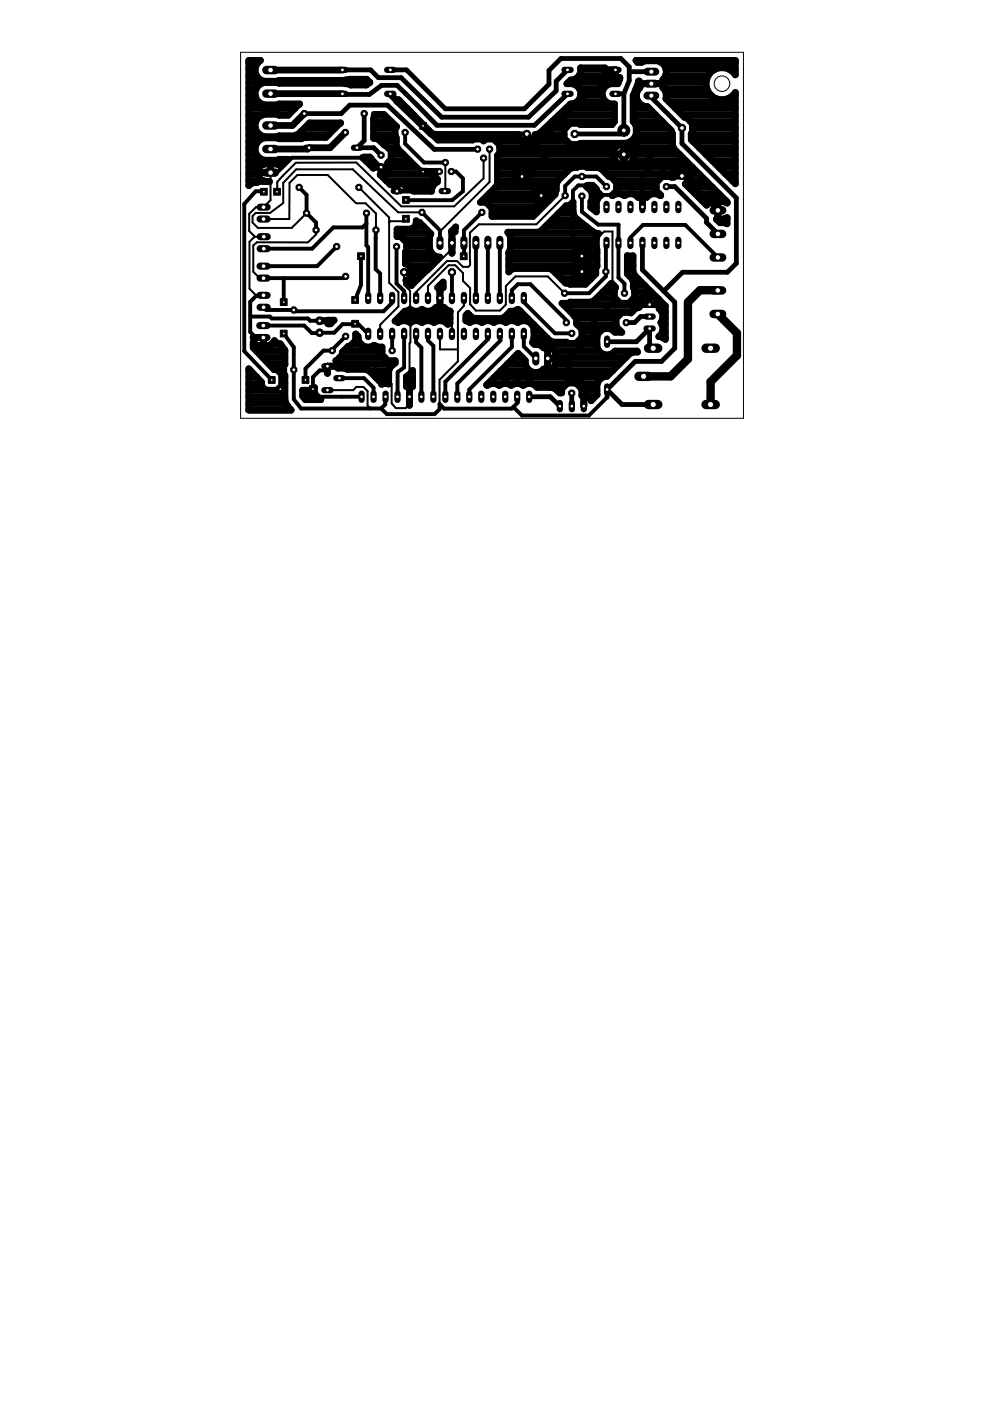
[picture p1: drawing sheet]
<svg xmlns="http://www.w3.org/2000/svg" width="210mm" height="297mm" viewBox="0 0 210 297" stroke-linecap="round" stroke-linejoin="round" font-family="sans-serif">
<g fill="none" stroke="#000" stroke-width="1.4">
<path d="M52.7 13.3h2M52.7 18.8h1.6M52.7 17.4h25.7M52.7 16h1.7M52.7 14.6h1.4M57.4 14.9h15.2M57.4 19.9h15.2M120.5 17.4h10.6M122.8 16h6M122.9 18.8h5.1M123.1 14.4a2.12 2.12 0 0 1-2.1 2.6l-.8 .8a2.21 2.21 0 0 1 2.9 1.6 2.21 2.21 0 0 1-2.1 2.6l-6.6 6.3M123.1 14.4h.1"/>
<path d="M123.1 14.4h5.2a1.56 1.56 0 0 0 .5 1.6M123.1 14.6h5.1M128.2 14.8h2.3v1.6M128.8 16l.7 .4h1.9l-.4 1.4h-1.6a2.18 2.18 0 0 0-1.7 2.5 2.18 2.18 0 0 0 2.6 1.7v3.7l-.5 .7h-6.8l-.2-.2h-1.9l-1.3 1.3v1.8l1.3 1.3h1.9l.2-.2h9.6a2.73 2.73 0 0 0 2.3-1.8 2.73 2.73 0 0 0-.7-2.9M130.5 16h.1M134.8 12.8h21.1v3.1a3.4 3.4 0 0 0-5.1-.7 3.4 3.4 0 0 0 0 5.1 3.4 3.4 0 0 0 5.1-.7v19.4l-9.3-9.4v-1.3l.2-.2v-1.9l-1.3-1.3h-.4l-3.9-4a2.38 2.38 0 0 0-.6-2.4 1.85 1.85 0 0 0-.1-1.6 2.32 2.32 0 0 0 .7-2.4 2.32 2.32 0 0 0-1.8-1.6h-2.6l-.8 .3h-.9zM134.9 18.8h.5M135.4 17.5l-1.2 2.8v5.4M135.4 17.5v-.3h.2l-.1 .7 .2 .6a2.33 2.33 0 0 0-.6 2.6 2.33 2.33 0 0 0 2.1 1.5l5.1 5.1v.4l.3 .2v2.5l.3 .8 11.3 11.2v.3M135.4 17.4h.1M135.5 17.7h5.2M138.1 17.7v.1"/>
<path d="M140.3 13.3h15.6M140.7 17.4h9M140.8 18.8h9.1M141.1 16h9.1M141.2 14.6h10.5M154.5 14.6h1.4M52.7 28.6h2.4M52.7 35.5h2.3M52.7 32.7h1.7M52.7 38.3h3M52.7 36.9h1.9M52.7 34.1h8"/>
<path d="M52.7 31.3h1.4M52.7 30h2.1M52.7 27.2h1.4M52.7 25.8h1.6M52.7 24.4h2.9M52.7 23h9.8M52.7 21.6h2.2M52.7 20.2h1.4M54.5 38.7h.1M54.6 36.6h2.8M56.3 38.5a1.87 1.87 0 0 1-1.7-1.9 1.87 1.87 0 0 1 1.7-1.9l2.3 .1 1 .5 1.5-1.5-5.1 .2a2.42 2.42 0 0 1-1.9-2.4 2.42 2.42 0 0 1 1.9-2.4h2.7l.5 .2h4.7l1.2-.3h4l3.1-3h-6.6l-2.4 2.3-.8 .4-6.4 .2a2.42 2.42 0 0 1-1.9-2.4 2.42 2.42 0 0 1 1.9-2.4l5.1 .2 2.4-2.4h-4.3l-.5 .2h-2.7a2.42 2.42 0 0 1-1.9-2.3 2.42 2.42 0 0 1 1.9-2.4h2.7l.5 .2h13.8l1.4 .3h3.3l.7-.5-.7-.7h-3.7l-1 .2h-13.8l-.5 .2h-2.7a2.41 2.41 0 0 1-1.9-1.9 2.41 2.41 0 0 1 1.1-2.5h-2.5v26.6l.4-.4 .7-.3h.7M56.9 38.5h.2h-2.2l-.4 .2"/>
<path d="M57.4 35.5h.1M57.4 34.7v1.9M59.1 24.4h2M63 28.6h6.7M63.9 27.8v.1M64.5 24.1l-2.5 2.5h-4.6M64.5 27.2h6.6M73.2 28.1l-3.2 3.2h-4.5l-.2 .3h-7.9M76.9 33.4l1.5-.1 .3 .5 .7 .7-.2 .3v.9zM77.6 34.1h1.4M79 35.5h.2M79.2 35.4h3.2"/>
<path d="M79.2 28.6h4.6M79.2 27.2h4.6M79.2 25.8h3.8M79.4 24.4h2.1M80.6 30h3.4M80.8 35.4v1.7M80.8 35.5h.1M80.8 36.9h.1M81.6 36.9h9.9M81.9 38.3h10.9M82.3 31.3h1.9M82.4 35.5h5.9"/>
<path d="M82.6 34.1h4.3M82.8 20l8.5 8.4M82.9 32.7h2.6M84.2 38.9v1.6M84.2 39.7h.1M84.3 21.6h.7M85.8 23h.6M86.2 39.7h5.5M87.2 24.4h.5M88.7 25.8h.4M90.2 27.2h.2M91.5 28.2l-7-7.1-.4 .3 8.8 8.3h7.3l.2-.2h1.8l.3 .4 .4-.4h1.8l1.2 1.2v1.8l-.4 .5v5.9l-.3 .6-3.3 3.4h1.2l1.2 1.3v1.7h8.7l4.7-4.7v-.6l.2-.3v-1.2l.3-.7 2.6-2.6 .7-.3"/>
<path d="M91.5 28.2v.1M91.5 28.3l.7 .3M91.5 36.3v.7l1 1h.3v.6a2.01 2.01 0 0 0-1.3 2h-3.8l-.6-.4h-.7M91.7 28.6h18.3v.5l1 1h1.4l1-1v-.5h6.2M92.2 28.6h.1M92.8 36.4l-3.3-.1-.6-.2-4.6-4.6-.3-.7v-1.6l-.2-.2v-1.8l.3-.3-2.7-2.6h-2v.7l-.2 .1v4.2l1.1 .3 2.6 2.4v1.8l-.7 .7 .2 .3v1.3l-.9 1h-.9l2.1 2 .7-.2h1.5a1.65 1.65 0 0 1 1.5 1.3M92.8 36.4h.1M93 28.6h.1M105.1 39.7h12.8M105.1 30h5.7M105.5 35.5h16.8M105.5 38.3h3.8"/>
<path d="M105.5 36.9h3.6M105.5 34.1h25M105.7 32.7h38.4M105.9 31.3h24.6M109.1 37.4h3.2M110.7 35.8v3.2M110.7 38.3h.1M110.7 36.9h.1M111.7 30h.1M111.7 28.6v1.5M112.1 38.3h6.2M112.3 36.9h7.4"/>
<path d="M112.6 30h7.6M114.4 28.3h.1M114.4 28.3l-.7 .3M114.7 39.9v3.2M115.6 27.2h4.3M117 25.8h13.3M118.5 24.4h11.8M120 23h10.3M122.2 35.5l.3-.2h1.8l.2 .2M122.3 21.6h6.2M123.1 20.2h4.6M124.3 39.5l.2-.2h1.1l.8 .8v.3l1 1-.6 .6-.4 .8v2.1l-1.1-.9v-1.3l.2-.2v-1.8z"/>
<path d="M124.5 39.7h1.5M124.5 35.5h22.4M126.8 35.5l.7 .3 1.6 1.6h.4l1.2 1.3v1.7l-.9 1 .1 .1 .8-.4M128.6 36.9h14.3M130.3 38.3h9.3M130.7 39.7h8.4M131.9 30.4h.1M132.3 30.5v4.4M132.3 34.1h.1M132.3 31.3h.1M133.8 30h8.8M134 34.1h11.5"/>
<path d="M134 31.3h8.8M134.2 24.4h4.8M134.2 23h3.4M134.2 21.6h1.1M134.3 25.8h6.1M134.3 20.2h.7M134.9 28.6h7.7M135 27.2h6.8M141.2 20.2h9.6M141.9 21.6h14M142.9 37.3h3.4M143.2 23h12.7"/>
<path d="M144.6 35.6v1.7M144.6 36.9h.1M144.6 24.4h11.3M146 39.7h5M146 38.3h3.6M146.3 36.9h2M146.4 25.8h9.5M146.6 28.6h9.3M146.8 27.2h9.1M146.9 30h9M148.3 31.3h7.6M149.7 32.7h6.2"/>
<path d="M151.1 34.1h4.8M152.5 35.5h3.4M153.8 36.9h2.1M155.2 38.3h.7M155.4 20.2h.5M84.2 48.6h2.9a1.52 1.52 0 0 0 1.1-1.8l.4 .4h.4l2.4 2.4-.3 .7v2.4a2.17 2.17 0 0 0 2.2 1.8l-6.1 6.1-1.1-1.2h.3l1-1v-1.4l-1-1h-.4v-2.6l.2-.2v-1.8l-1.2-1.2h-.8zM84.2 49.4h7M85.6 50.8h5.5M86 57.7h4M86 57.7h.1M86 55h6.8M86 53.6h5.4"/>
<path d="M86.2 52.2h4.9M86.4 40.2h.1M86.7 59.1h1.9M86.7 56.3h4.7M87.9 48h1.9M95.8 51.5h.1M95.8 49v4.7M95.8 53.7h.1M95.8 53.6h.1M95.8 52.2h.1M95.8 50.8h.1M95.8 49.4h.1"/>
<path d="M96.6 48.1l-.1 1-.8-.1zM102.3 42.5h11.1M103.7 41.1h9.4M104 43.8h11.1M104.3 45.2h9.4M107.7 49.2h6.4l.6-.2 5.4-5.4h.6l.8-.8v2.5l.4 .8 3.9 3.1 1.1 .3-.5 .9 .2 6.1-.3 .2v1.4l-2.2 2.2h-3.3l-.2-.3h-.7l-2.8-2.8-.6-.3h-7.6l-.6 .3-.4 .5v-4.1l.3-.9v-2.4zM107.8 49.4h18.4M107.9 56.3h14.4M107.9 55h13.9M107.9 53.6h13.9M107.9 53.5v.1M108.2 52.2h18.2"/>
<path d="M108.2 50.8h18.2M113.1 41.5h3.3M114.7 41.1h.1M114.7 42.5h.1M115.7 48h8.6M116.1 42.5h.4M116.4 41.1h1.3M117.1 46.6h5.4M117.6 57.7h4.2M118.4 45.2h3.1M119 59.1h3.6M119.8 43.8h1.7"/>
<path d="M121.8 57.6h3.2M121.8 55v-1.4l.9-.9h1.4l.9 .9v1.4M121.8 55l.9 .9h1.4l.9-.9M121.8 54.3h3.2M123.4 52.7v6.5M123.4 57.7h.1M123.4 59.1h.1M123.4 56.3h.1M123.4 55h.1M123.4 53.6h.1M124.1 59.1h1.2M124.4 56.3h2.2"/>
<path d="M124.9 53.6h1.7M125 57.7h1.3M125 55h1.6M125.3 43.8h1.1M125.5 41.1h1.6M125.5 42.5h1.1M130.1 41.1h9.7M131.6 41.1l.8 .4 .8-.4M133 57.7h1.3M133 56.3h1.2M133 55h1.2M134 59.1h1.3"/>
<path d="M134.1 41.1l.8 .3 .4 .5a1.56 1.56 0 0 1 1.8 0l.4-.5 .8-.3M136.2 41.6v2.3M136.2 43.9h.1M136.2 43.8h.1M136.2 42.5h.1M139.2 41.1l.8 .4 .1-.1-1-1v-1.7l1.3-1.3 2.5 .2v-1l1-1h1.4l1 1v1.4l-1 1 4.5 4.5 .7-.6 .7-.2h2l1 .4M147.3 41.1h5.1M148.7 42.5h5.1M151.9 46.5h1.3l1-.4v1.4l-.6-.3h-.9zM152 46.6h2.2M152.2 42.7v3.8M152.2 44.6h.1"/>
<path d="M152.2 45.2h.1M152.2 43.8h.1M154.2 43.1h.1M154.2 46.1v.1M52.7 80h1.8M52.7 78.6h.4M53.7 73h.5M54.3 74.4h6.1M55.7 75.8h4.7M55.8 71.6v1.7M55.8 73h.1M55.8 71.6h.1"/>
<path d="M55.9 71.6h-2.2M57 77.2h3.4M57.5 73h2M58.2 72.2a1.76 1.76 0 0 1-1.5 1.1l-2.2-.1-.8-.7v1.2l4.4 4.7a1.48 1.48 0 0 1 1.7 1.2v2l-.2 .5-.4 .4-.6 .2M58.2 72.2v.1M58.2 72.3l.4 .4 .8 .2 1 1.3v3.1l-.2 .2v1.8l.2 .2v5.3l.2 .7M59.1 78.6h1.1M59.8 80h.6M67.8 68h1.7M67.8 68h.1M69.4 79.1v.1M69.4 78.6h.1"/>
<path d="M69.5 67.9h1.3l-.7 .8h-.6zM71.6 77.2h11.9M71.7 77.6h-2.3v1.5M72 75.8h9.6M72.8 74.4h8.2M74.6 73h2M75.4 70.8l.5 .5a2.23 2.23 0 0 0 1.2 2.1 2.23 2.23 0 0 0 2.3-.1l.8 .3h.8v1.6l1.3 1.3h1.5v.5a2.11 2.11 0 0 0-1.4 2.1v2.3l-1.1-.1-.4 .2-.1-.3-2.6-2.6M75.4 70.8v1.4l-1.2 1.2h-.4l-1.2 1.3v.5l-1.4 1.3a1.58 1.58 0 0 1 .4 1.6h1.4l.7 .2h3.8l.7 .3M75.4 70.8h.1M75.4 71.6h.5M78.2 78.6h4.2M79.6 80h2.8"/>
<path d="M83.8 68.1l2.1-2.1 1.1-.4a2.3 2.3 0 0 0 2.5 0 2.09 2.09 0 0 0 2.9-.4 1.52 1.52 0 0 0 1.8 0l.4 .4 .8 .4v2.6l-.5 .2a2.34 2.34 0 0 0-2.9-.5 2.5 2.5 0 0 0-2.6 0 2.5 2.5 0 0 0-2.5 0 2.5 2.5 0 0 0-2.6 0zM84.4 67.5h11M85.7 66.1h9.7M86.2 79.9a2.37 2.37 0 0 0 1.3-1.4v3.5l-.6-.2-.7 .2zM86.2 80h1.3M87.1 60.5h.1M87.5 78.6h.1M92.8 61l1.2-1.2v1.2l-.6-.1zM93.2 60.5h.8M93.3 60.9v4.6M93.3 63.2h.1M93.3 64.7h.1"/>
<path d="M93.3 63.3h.1M93.3 61.9h.1M95.4 66h.1M98.8 68h.1M98.8 68l.8 .4a2.46 2.46 0 0 1 2.6-.1 2.52 2.52 0 0 1 2.6 0 2.52 2.52 0 0 1 2.5 0 2.52 2.52 0 0 1 2.6 0 2.19 2.19 0 0 1 3.3 1.4v2.2l-.3 .8 .4 .3h13.3M98.8 67.5h1.6M104.8 80h23.1M106.2 78.6h6.1M106.4 67.5h5.4M107.6 77.2h3.8M108.1 66.1h2.3M109 75.8h1.8"/>
<path d="M109.6 75.2h.1M111.4 77.2v-.8l-1.5-1.5-6.7 6.7 .1 .1a2.38 2.38 0 0 1 2.6 0 2.39 2.39 0 0 1 2.6 0 2.39 2.39 0 0 1 2.5 0 2.09 2.09 0 0 1 2.9 .4h3.1M112.8 68.9h.4M113.2 71.6h2.8M113.2 70.3h1.4M114 73l.9 .4 .4 .4a1.71 1.71 0 0 1 2.6 1.3v1.8a1.71 1.71 0 0 1-2.6 1.3 2.24 2.24 0 0 1-2.3 .7 2.24 2.24 0 0 1-1.6-1.7M114.9 78.6h15M116.1 74.4h.1M116.1 73.5v5M116.1 76h1.8M116.1 77.2h.1M116.1 75.8h.1"/>
<path d="M117.6 74.4h9.4M117.8 77.2h13.5M117.9 75.8h14.8M119.5 64.7h15.9M120.9 66.1h13.1M122.2 67.5h8.5M122.4 68.9h8.2M123.3 71.6h3.3M123.4 70.3h3.8M126.4 63.3h4.1M127.8 61.9h2.5M129.2 60.5h.9"/>
<path d="M130.2 70.3h1.4M130.6 67.5v1.8l1.2 1.2h-1.4a2.16 2.16 0 0 0-2.2-.8 2.16 2.16 0 0 0-1.6 1.7v2.1a2.16 2.16 0 0 0 1.6 1.7 2.16 2.16 0 0 0 2.2-.8h4.7l.1 .3h-.9l-.7 .3-4.9 4.8a2.12 2.12 0 0 0-2.1 1.7v2.2M134.3 63.3h1.8M134.3 60.5h2.4M134.5 61.9h3.6M135.4 64.7a1.63 1.63 0 0 1 1.5-1.8h1.6a1.63 1.63 0 0 1 1.5 1.8M135.4 64.6h4.6M135.4 64.7l.1 .4-.8 .3-.9 1-1.9-.1-1.3 1.2M137.7 62.9v1.7M137.7 63.3h.1M139 62.8l-4.5-4.5-.3-.7v-3.4h-1.2v3.9a2.74 2.74 0 0 1 1.3 2.9l.2 .3v1.8l-1.2 1.2h-1.8l-1.2-1.2v-1.8l.2-.4-.8-.9-3.7 3.8-.7 .3h-4.5l-.2 .2h-1.5l3.1 3.2v1.1l1.2 1.2v1.7l-1.3 1.3h-1.8l-.2-.3h-2.8l-.7-.2-6.8-6.7-.9 .4h-.7l-1.3 1.3-.6 .2h-5.8a2.02 2.02 0 0 1-1.3-1.1l-.4 .5v1.1M139 62.8v.1"/>
<path d="M139 62.8l.6 .6M139.4 63.3h.1M139.6 63.4l1.5 1.5v7.1l-.2-.2-1.2-.4a2.24 2.24 0 0 0 .5-3.1 2.07 2.07 0 0 0-.5-2.8l.3-.8M139.6 63.4h.1M140 64.7h.9M140.3 66.1h.8M140.4 68.9h.7M140.4 70.3h.7M140.5 67.5h.6M140.6 71.6h.5M52.7 84.1h7.7M52.7 82.8h7.7"/>
<path d="M52.7 85.5h7.9M52.7 81.4h2.7M56.6 82.7a1.46 1.46 0 0 1-1.2-1.7l-2.7-2.8v8.8h9l-1.1-1.5M59.8 81.4h.6M64.3 84.1h2.9M65.8 82.7l.5-.2 .4-.4a2.06 2.06 0 0 0 1.3 2.6h-3.3l-.5-.7v-1.3l2.4 .1M80.9 81.4h.3M82.3 81.4h.1M86.2 81.4h1.3M86.8 84.1h.1M86.8 81.8v4.1M86.8 85.9h.1"/>
<path d="M86.8 82.8h.1M86.8 85.5h.1M103.4 81.4h.7M105.1 81.4h1.5M107.7 81.4h1.5M110.2 81.4h1.5M112.7 81.4h7.5M117 82.1h.1M117.1 82.1l.7 .3M117.8 82.4l.9 .9h.4v-.8l1.2-1.3h1.8l1.3 1.3v1.4a1.64 1.64 0 0 1 1.9 1.1l1.3-1.3M117.8 82.4h.1M118.1 82.8h1"/>
<path d="M122.2 81.4h4.4M123.4 82.8h3.2M123.8 84.1h.1M123.8 83.8v2.3M123.8 85.5h.1M124.8 84.1h1.4M126.6 83.7h.1"/>
<circle cx="110.7" cy="37.4" r="1.76"/>
<circle cx="132.3" cy="32.7" r="2.42"/>
<circle cx="114.7" cy="41.5" r="1.76"/>
<circle cx="123.4" cy="57.6" r="1.76"/>
</g>
<g fill="none" stroke="#000" stroke-width=".42">
<path d="M72.6 19.9l.1 .1M72.6 14.8v.1M82.8 19.9v.1M129.2 14.8h1.3v.3M133.4 15.1l.1 .1M57.4 36.6v5.8l-1.5 1.5h-1.6l-1.5 1.4v3.7l1.3 1.2M76.1 39.7l6.4 6.4v13.8l2 2v3.1l-3.9 3.9v1.9M89.6 26.6l1.7 1.6v.2M89.8 36.4h-.1M94.4 34.5v5.9l-.1 .1M101.3 31.6l-.1 .1M102.5 33.5v4.3l-6.2 6h-11.2l-9.6-9.3h-12.8l-3.9 4.1-.1 2.1"/>
<path d="M103.8 31.6v7l-10.5 10.5v-.3M110.7 37.4h.7M111.5 28.4h.2M116 32.7h.1M138.1 20.3v.4M144.6 37.3h.3M55.1 40.6l.8 .1M55.9 46.4h5.4l.1-7.6 1.7-1.7h6.4l6 6h2l2.2 2.2v3.5M55.9 50.2h-1.9l-1.1 1.1v9.9l1.5 1.5M67 48.8v.9l-1.7 1.7h-10.8l-.8 .6v5.6l1.4 1.4h.8M73.3 58.6l-.4 .4M77.7 45.2h.1"/>
<path d="M86.1 42.4h.5M86.1 46.4l-.5 .5h-2.8l-.3 .3M89.5 45h-5.1l-9.6-9.1h-12l-2.8 2.9v4.3l-2.7 2h-3.1l-.6 .7v1.4l1.1 1.1h7.1l3.2-3.1M95.8 51.5v1.3l-4.9 4.9h-5.2v2.7l1.3 1.3v3.6l1.8 1.9M98.4 51.5h.1M99.6 55.4h.1M119.8 41.5l-6.1 6.1h-12.2l-1.9 1.7 .1 6.9-.4 .4h-1.2l-1.2-1.2h-2.1l-6.6 6.5v1.3M123.4 54.3v3.3M123.4 53.8l4.7-4.7h1.8v14l.6 .5M128.6 51.5l-.1 .1M53 66.8l.3 .3M55.9 62.6l-.1 .1"/>
<path d="M62.3 65.7l-.1 .3M70.4 74.1v.2M70.8 70.5l-3.1 .1M75.3 68.6l.1 .1M85.7 63.2h.1M88.8 67.2l-1.8 2v3.4l-.2 .2v12.5l-.7 1.2h-2.2l-.9-1v-4.1l-3.9-3.9h-9.5l-.2 .1M88.8 67.2l.5-.5h4.6l1.9 1.9v2.2M90.7 63.2v-2.6l4.4-4.4h1.4l1.7 1.7v1.7l1.5 1.5v3.3M93.3 63.2v2.9l-.7 .6M93.3 70.8v3.3h3.8M98.4 63.2v1.6l-1.3 1.4v10.4l-3.9 3.9v5.1M99.7 64.4l-.1 .1"/>
<path d="M106 70.8l.1 .1M119.7 62.2l-3.6-3.6h-6.8l-2 2v4l-1.3 1.2h-5.1l-1.3-1.3M120.1 67.9v.5M152.2 61.5v.1M66.4 82.5v.2M69.4 82.7h5.5l.7-.7h1.4l.9 .9v3.1l.6 .6M72.5 84.1v.1M81.7 84.1v.1M109.7 84.1l.1 .1"/>
</g>
<g fill="none" stroke="#000" stroke-width="1">
<path d="M72.6 14.8h6l1.6 1.7h4.8l8.6 8.3h18.5l5.8-5.5v-2.1l2.4-2.4M82.8 14.8h3.4l8.2 8.3h16.8l5.2-5.2v-3l2.5-2.5h12.7l1.8 1.8v2.9l-1.1 2.8M120.3 19.9l-7 6.7h-20.7l-8.4-8.5h-3.3l-2.6 1.9h-5.6M130.5 15.1l-5 4.9h-1l-10.6 10.6M130.5 19.9h1.8M132.3 19.9v7.7l-.8 .8h-9.6M133.5 15.2h4.6M138.1 17.7h-1.5l-1.9 1.9v10.7M64.5 24.1h7.8l1.8-1.8h8l10 9.4h9.1M77.2 24.1v5.7l-1.5 1.5h3.5l1.6 1.6M80.8 35.4v1.8l3.4 3.3h4.8l4.2-4.1h-3.4M91.3 28.4h20.2"/>
<path d="M111.7 28.4l4.3 4.3M134.7 30.3l-2.4 2.4h-16.2l-4.7 4.7M134.7 30.3l7 7h2.9M138.1 20.7l6.5 6.4v3.3l11.5 11.6v13.8l-1.9 1.9h-9.5l-4 4M139 34.6l-2.8 2.8v6.5M141.3 39.6h1.8l6.7 6.7v.9l2.4 2.4M144.9 37.3l7.3 7.3M136.2 51.5v5.7l6.9 6.9v9.7l-2.8 2.8h-5.6l-6 6M118.8 76l5 5.4v4.7M128.7 72.5h6.2l2.8-2.8v3.4l.8 .7M137.7 64.6h-6.1l-1.1-1-4.7 4.7v2.6l-5.2 5.1h-4.5M137.7 67.1h-1.9l-1.2 1.3h-1.8"/>
<path d="M112.2 84.1h4.4l2.1 2M121.2 83.4v2.7M128.7 82.6l3.2 3.2h6.6M128.7 82.6v1.6"/>
</g>
<g fill="none" stroke="#000" stroke-width=".83">
<path d="M63.4 39.7l1.6 1.6v3.9l2 2v1.6M80.8 35.4l-2-2h-16.9l-3.2 3.2h-1.3M85.9 28.1v2.4l4 4h4.5M95.7 36.4h1l1.4 1.4v2.8l-2.2 1.8h-9.3M111.4 37.4v.8l3.3 3.3 6.5-6.5h6.2l3.6 3.5v1.7l-1.1 1.1h-3.7l-2.1-2h-1.5l-1.1 1.1v12l1.9 1.9M128.6 39.6l-2.2-2.2h-4.5l-2.1 2v2.1M55.1 40.6h-.9l-2.4 2.6v31.3l5.8 6.1M55.9 59h17M60.2 59v5.1M71.4 52.3l-4.2 4.1h-11.3M76.5 54.3v6.1l-1.2 3.2M77.7 45.2v6.8l.4 .4v10.8"/>
<path d="M77.7 47.4l-.8 .8h-6.2l-4.5 4.5h-10.3M79.7 48.8v8.3l.9 .9v5.2M84.1 52.3v7.8l1.6 1.6v1.5M89.5 45l3.8 3.8M93.3 49.1v2.4M95.8 57.7v5.5M100.9 51.5v11.7M102.2 45l-3.8 3.8-.1 5.5M103.4 51.5v11.7M106 51.5v11.7M123.4 41.6v3.3l3.4 2.7h4.3v11.3l1.3 1.2v2.1M123.4 53.8v3.8"/>
<path d="M128.5 51.6v7l-3.6 3.6h-5.2M133.7 51.5v-1.1l2.6-2.7h9l6.9 6.9M53.3 67.1h3.9l.4 .4h7.7l.5 .5h2M55.8 62.7h-1.4l-1.4 1.3v6.4l1.2 1.2h1.6v4.3l3.6 3.6v3M55.8 69h8.7l1.6 1.6h1.6M55.9 65.2l.6 .5h5.8M60.2 70.7l2.1 2.9v11l1.5 2h17M67.8 70.5h3M69.4 77.6v.9h-1.6l-1.4 1.4v2.6M70.4 74.3h-1.8l-3.8 3.8v2.5M70.8 70.5l1.8-1.8h3.4l2.1 2.1M73.3 71.3l-2.9 2.8"/>
<path d="M83.1 63.2v1l-1.8 1.8h-19.1M83.1 70.8v3.5M85.7 70.8v7.1l-1.4 1v5.2M88.2 70.8v1.8l1.1 1.1v10.4M90.7 70.8v1.4l1.2 1.1v10.8M103.4 70.8v1.1l-9 9v3.2M106.1 70.9v1.3l-9.1 9.1v2.8M108.5 63.2v-1.7l1.3-1.2h2.7l7.6 7.6M108.5 70.8v2.8l-9 9v1.5M111.1 63.2v.9l6.6 6.6h3.5M111.1 70.8v2.6l2.5 2.6M66.4 82.7l1.4 1.4h8.9"/>
<path d="M72 80.2h5.2l2 2v1.9M81.7 84.2v1.5l-.9 .9M109.8 84.2v1.2l-1.3 1.2h-14.3l-1-1v1.2l-1.1 1h-10.1l-1.2-1.2M128.7 84.2l-3.8 3.9h-14.2l-1.9-1.8"/>
</g>
<path d="M152.2 61.5h-3.8l-2.5 2.6v12l-3.7 3.7h-5.7M152.2 66.6l4.1 4v4.8l-5.6 5.5v4.9" fill="none" stroke="#000" stroke-width="1.8"/>
<path d="M78.1 70.1v1.4" fill="none" stroke="#000" stroke-width="1.3"/>
<circle cx="78.1" cy="70.8" r=".4" fill="#fff" stroke="#000" stroke-width=".21"/>
<path d="M80.6 70.1v1.4" fill="none" stroke="#000" stroke-width="1.3"/>
<circle cx="80.6" cy="70.8" r=".4" fill="#fff" stroke="#000" stroke-width=".21"/>
<path d="M83.1 70.1v1.4" fill="none" stroke="#000" stroke-width="1.3"/>
<circle cx="83.1" cy="70.8" r=".4" fill="#fff" stroke="#000" stroke-width=".21"/>
<path d="M85.7 70.1v1.4" fill="none" stroke="#000" stroke-width="1.3"/>
<circle cx="85.7" cy="70.8" r=".4" fill="#fff" stroke="#000" stroke-width=".21"/>
<path d="M88.2 70.1v1.4" fill="none" stroke="#000" stroke-width="1.3"/>
<circle cx="88.2" cy="70.8" r=".4" fill="#fff" stroke="#000" stroke-width=".21"/>
<path d="M90.7 70.1v1.4" fill="none" stroke="#000" stroke-width="1.3"/>
<circle cx="90.7" cy="70.8" r=".4" fill="#fff" stroke="#000" stroke-width=".21"/>
<path d="M93.3 70.1v1.4" fill="none" stroke="#000" stroke-width="1.3"/>
<circle cx="93.3" cy="70.8" r=".4" fill="#fff" stroke="#000" stroke-width=".21"/>
<path d="M95.8 70.1v1.4" fill="none" stroke="#000" stroke-width="1.3"/>
<circle cx="95.8" cy="70.8" r=".4" fill="#fff" stroke="#000" stroke-width=".21"/>
<path d="M98.4 70.1v1.4" fill="none" stroke="#000" stroke-width="1.3"/>
<circle cx="98.4" cy="70.8" r=".4" fill="#fff" stroke="#000" stroke-width=".21"/>
<path d="M100.9 70.1v1.4" fill="none" stroke="#000" stroke-width="1.3"/>
<circle cx="100.9" cy="70.8" r=".4" fill="#fff" stroke="#000" stroke-width=".21"/>
<path d="M103.4 70.1v1.4" fill="none" stroke="#000" stroke-width="1.3"/>
<circle cx="103.4" cy="70.8" r=".4" fill="#fff" stroke="#000" stroke-width=".21"/>
<path d="M106 70.1v1.4" fill="none" stroke="#000" stroke-width="1.3"/>
<circle cx="106" cy="70.8" r=".4" fill="#fff" stroke="#000" stroke-width=".21"/>
<path d="M108.5 70.1v1.4" fill="none" stroke="#000" stroke-width="1.3"/>
<circle cx="108.5" cy="70.8" r=".4" fill="#fff" stroke="#000" stroke-width=".21"/>
<path d="M111.1 70.1v1.4" fill="none" stroke="#000" stroke-width="1.3"/>
<circle cx="111.1" cy="70.8" r=".4" fill="#fff" stroke="#000" stroke-width=".21"/>
<path d="M111.1 62.5v1.3" fill="none" stroke="#000" stroke-width="1.3"/>
<circle cx="111.1" cy="63.2" r=".4" fill="#fff" stroke="#000" stroke-width=".21"/>
<path d="M108.5 62.5v1.3" fill="none" stroke="#000" stroke-width="1.3"/>
<circle cx="108.5" cy="63.2" r=".4" fill="#fff" stroke="#000" stroke-width=".21"/>
<path d="M106 62.5v1.3" fill="none" stroke="#000" stroke-width="1.3"/>
<circle cx="106" cy="63.2" r=".4" fill="#fff" stroke="#000" stroke-width=".21"/>
<path d="M103.4 62.5v1.3" fill="none" stroke="#000" stroke-width="1.3"/>
<circle cx="103.4" cy="63.2" r=".4" fill="#fff" stroke="#000" stroke-width=".21"/>
<path d="M100.9 62.5v1.3" fill="none" stroke="#000" stroke-width="1.3"/>
<circle cx="100.9" cy="63.2" r=".4" fill="#fff" stroke="#000" stroke-width=".21"/>
<path d="M98.4 62.5v1.3" fill="none" stroke="#000" stroke-width="1.3"/>
<circle cx="98.4" cy="63.2" r=".4" fill="#fff" stroke="#000" stroke-width=".21"/>
<path d="M95.8 62.5v1.3" fill="none" stroke="#000" stroke-width="1.3"/>
<circle cx="95.8" cy="63.2" r=".4" fill="#fff" stroke="#000" stroke-width=".21"/>
<path d="M93.3 62.5v1.3" fill="none" stroke="#000" stroke-width="1.3"/>
<circle cx="93.3" cy="63.2" r=".4" fill="#fff" stroke="#000" stroke-width=".21"/>
<path d="M90.7 62.5v1.3" fill="none" stroke="#000" stroke-width="1.3"/>
<circle cx="90.7" cy="63.2" r=".4" fill="#fff" stroke="#000" stroke-width=".21"/>
<path d="M88.2 62.5v1.3" fill="none" stroke="#000" stroke-width="1.3"/>
<circle cx="88.2" cy="63.2" r=".4" fill="#fff" stroke="#000" stroke-width=".21"/>
<path d="M85.7 62.5v1.3" fill="none" stroke="#000" stroke-width="1.3"/>
<circle cx="85.7" cy="63.2" r=".4" fill="#fff" stroke="#000" stroke-width=".21"/>
<path d="M83.1 62.5v1.3" fill="none" stroke="#000" stroke-width="1.3"/>
<circle cx="83.1" cy="63.2" r=".4" fill="#fff" stroke="#000" stroke-width=".21"/>
<path d="M80.6 62.5v1.3" fill="none" stroke="#000" stroke-width="1.3"/>
<circle cx="80.6" cy="63.2" r=".4" fill="#fff" stroke="#000" stroke-width=".21"/>
<path d="M78.1 62.5v1.3" fill="none" stroke="#000" stroke-width="1.3"/>
<circle cx="78.1" cy="63.2" r=".4" fill="#fff" stroke="#000" stroke-width=".21"/>
<circle cx="102.2" cy="45" r=".71" fill="#000" stroke="#000" stroke-width=".21"/>
<circle cx="102.2" cy="45" r=".4" fill="#fff" stroke="#000" stroke-width=".21"/>
<circle cx="89.5" cy="45" r=".71" fill="#000" stroke="#000" stroke-width=".21"/>
<circle cx="89.5" cy="45" r=".4" fill="#fff" stroke="#000" stroke-width=".21"/>
<path d="M128.6 50.8v1.4" fill="none" stroke="#000" stroke-width="1.3"/>
<circle cx="128.6" cy="51.5" r=".4" fill="#fff" stroke="#000" stroke-width=".21"/>
<path d="M131.1 50.8v1.4" fill="none" stroke="#000" stroke-width="1.3"/>
<circle cx="131.1" cy="51.5" r=".4" fill="#fff" stroke="#000" stroke-width=".21"/>
<path d="M143.8 50.8v1.4" fill="none" stroke="#000" stroke-width="1.3"/>
<circle cx="143.8" cy="51.5" r=".4" fill="#fff" stroke="#000" stroke-width=".21"/>
<path d="M143.8 43.2v1.4" fill="none" stroke="#000" stroke-width="1.3"/>
<circle cx="143.8" cy="43.9" r=".4" fill="#fff" stroke="#000" stroke-width=".21"/>
<path d="M133.7 50.8v1.4" fill="none" stroke="#000" stroke-width="1.3"/>
<circle cx="133.7" cy="51.5" r=".4" fill="#fff" stroke="#000" stroke-width=".21"/>
<path d="M136.2 50.8v1.4" fill="none" stroke="#000" stroke-width="1.3"/>
<circle cx="136.2" cy="51.5" r=".4" fill="#fff" stroke="#000" stroke-width=".21"/>
<path d="M141.3 50.8v1.4" fill="none" stroke="#000" stroke-width="1.3"/>
<circle cx="141.3" cy="51.5" r=".4" fill="#fff" stroke="#000" stroke-width=".21"/>
<path d="M138.7 50.8v1.4" fill="none" stroke="#000" stroke-width="1.3"/>
<circle cx="138.7" cy="51.5" r=".4" fill="#fff" stroke="#000" stroke-width=".21"/>
<path d="M141.3 43.2v1.4" fill="none" stroke="#000" stroke-width="1.3"/>
<circle cx="141.3" cy="43.9" r=".4" fill="#fff" stroke="#000" stroke-width=".21"/>
<path d="M138.7 43.2v1.4" fill="none" stroke="#000" stroke-width="1.3"/>
<circle cx="138.7" cy="43.9" r=".4" fill="#fff" stroke="#000" stroke-width=".21"/>
<path d="M136.2 43.2v1.4" fill="none" stroke="#000" stroke-width="1.3"/>
<circle cx="136.2" cy="43.9" r=".4" fill="#fff" stroke="#000" stroke-width=".21"/>
<path d="M133.7 43.2v1.4" fill="none" stroke="#000" stroke-width="1.3"/>
<circle cx="133.7" cy="43.9" r=".4" fill="#fff" stroke="#000" stroke-width=".21"/>
<path d="M131.1 43.2v1.4" fill="none" stroke="#000" stroke-width="1.3"/>
<circle cx="131.1" cy="43.9" r=".4" fill="#fff" stroke="#000" stroke-width=".21"/>
<path d="M128.6 43.2v1.4" fill="none" stroke="#000" stroke-width="1.3"/>
<circle cx="128.6" cy="43.9" r=".4" fill="#fff" stroke="#000" stroke-width=".21"/>
<circle cx="123.4" cy="41.6" r=".71" fill="#000" stroke="#000" stroke-width=".21"/>
<circle cx="123.4" cy="41.6" r=".4" fill="#fff" stroke="#000" stroke-width=".21"/>
<circle cx="123.4" cy="54.3" r=".71" fill="#000" stroke="#000" stroke-width=".21"/>
<circle cx="123.4" cy="54.3" r=".4" fill="#fff" stroke="#000" stroke-width=".21"/>
<circle cx="119.7" cy="62.2" r=".71" fill="#000" stroke="#000" stroke-width=".21"/>
<circle cx="119.7" cy="62.2" r=".4" fill="#fff" stroke="#000" stroke-width=".21"/>
<circle cx="132.4" cy="62.2" r=".71" fill="#000" stroke="#000" stroke-width=".21"/>
<circle cx="132.4" cy="62.2" r=".4" fill="#fff" stroke="#000" stroke-width=".21"/>
<circle cx="128.6" cy="39.6" r=".71" fill="#000" stroke="#000" stroke-width=".21"/>
<circle cx="128.6" cy="39.6" r=".4" fill="#fff" stroke="#000" stroke-width=".21"/>
<circle cx="141.3" cy="39.6" r=".71" fill="#000" stroke="#000" stroke-width=".21"/>
<circle cx="141.3" cy="39.6" r=".4" fill="#fff" stroke="#000" stroke-width=".21"/>
<circle cx="123.4" cy="37.4" r=".71" fill="#000" stroke="#000" stroke-width=".21"/>
<circle cx="123.4" cy="37.4" r=".4" fill="#fff" stroke="#000" stroke-width=".21"/>
<circle cx="110.7" cy="37.4" r=".71" fill="#000" stroke="#000" stroke-width=".21"/>
<circle cx="110.7" cy="37.4" r=".4" fill="#fff" stroke="#000" stroke-width=".21"/>
<path d="M137.3 15.2h1.6" fill="none" stroke="#000" stroke-width="1.7"/>
<circle cx="138.1" cy="15.2" r=".55" fill="#fff" stroke="#000" stroke-width=".21"/>
<path d="M137.3 17.7h1.6" fill="none" stroke="#000" stroke-width="1.7"/>
<circle cx="138.1" cy="17.7" r=".55" fill="#fff" stroke="#000" stroke-width=".21"/>
<path d="M137.3 20.3h1.6" fill="none" stroke="#000" stroke-width="1.7"/>
<circle cx="138.1" cy="20.3" r=".55" fill="#fff" stroke="#000" stroke-width=".21"/>
<path d="M56.5 14.9h1.8" fill="none" stroke="#000" stroke-width="1.8"/>
<circle cx="57.4" cy="14.9" r=".59" fill="#fff" stroke="#000" stroke-width=".21"/>
<path d="M56.5 19.9h1.8" fill="none" stroke="#000" stroke-width="1.8"/>
<circle cx="57.4" cy="19.9" r=".59" fill="#fff" stroke="#000" stroke-width=".21"/>
<path d="M119.7 14.8h1.3" fill="none" stroke="#000" stroke-width="1.3"/>
<circle cx="120.3" cy="14.8" r=".4" fill="#fff" stroke="#000" stroke-width=".21"/>
<path d="M129.8 14.8h1.3" fill="none" stroke="#000" stroke-width="1.3"/>
<circle cx="130.5" cy="14.8" r=".4" fill="#fff" stroke="#000" stroke-width=".21"/>
<path d="M82.1 14.8h1.3" fill="none" stroke="#000" stroke-width="1.3"/>
<circle cx="82.8" cy="14.8" r=".4" fill="#fff" stroke="#000" stroke-width=".21"/>
<path d="M71.9 14.8h1.4" fill="none" stroke="#000" stroke-width="1.3"/>
<circle cx="72.6" cy="14.8" r=".4" fill="#fff" stroke="#000" stroke-width=".21"/>
<path d="M71.9 19.9h1.4" fill="none" stroke="#000" stroke-width="1.3"/>
<circle cx="72.6" cy="19.9" r=".4" fill="#fff" stroke="#000" stroke-width=".21"/>
<path d="M82.1 19.9h1.3" fill="none" stroke="#000" stroke-width="1.3"/>
<circle cx="82.8" cy="19.9" r=".4" fill="#fff" stroke="#000" stroke-width=".21"/>
<path d="M129.8 19.9h1.3" fill="none" stroke="#000" stroke-width="1.3"/>
<circle cx="130.5" cy="19.9" r=".4" fill="#fff" stroke="#000" stroke-width=".21"/>
<path d="M119.7 19.9h1.3" fill="none" stroke="#000" stroke-width="1.3"/>
<circle cx="120.3" cy="19.9" r=".4" fill="#fff" stroke="#000" stroke-width=".21"/>
<circle cx="132.3" cy="27.6" r="1.27" fill="#000" stroke="#000" stroke-width=".21"/>
<circle cx="132.3" cy="27.6" r=".51" fill="#fff" stroke="#000" stroke-width=".21"/>
<circle cx="132.3" cy="32.7" r="1.38" fill="#000" stroke="#000" stroke-width=".21"/>
<circle cx="132.3" cy="32.7" r=".51" fill="#fff" stroke="#000" stroke-width=".21"/>
<circle cx="121.9" cy="28.4" r=".83" fill="#000" stroke="#000" stroke-width=".21"/>
<circle cx="121.9" cy="28.4" r=".51" fill="#fff" stroke="#000" stroke-width=".21"/>
<circle cx="111.7" cy="28.4" r=".83" fill="#000" stroke="#000" stroke-width=".21"/>
<circle cx="111.7" cy="28.4" r=".51" fill="#fff" stroke="#000" stroke-width=".21"/>
<circle cx="144.6" cy="27.1" r=".83" fill="#000" stroke="#000" stroke-width=".21"/>
<circle cx="144.6" cy="27.1" r=".51" fill="#fff" stroke="#000" stroke-width=".21"/>
<circle cx="144.6" cy="37.3" r=".83" fill="#000" stroke="#000" stroke-width=".21"/>
<circle cx="144.6" cy="37.3" r=".51" fill="#fff" stroke="#000" stroke-width=".21"/>
<circle cx="85.7" cy="57.7" r=".83" fill="#000" stroke="#000" stroke-width=".21"/>
<circle cx="85.7" cy="57.7" r=".51" fill="#fff" stroke="#000" stroke-width=".21"/>
<circle cx="95.8" cy="57.7" r=".83" fill="#000" stroke="#000" stroke-width=".21"/>
<circle cx="95.8" cy="57.7" r=".51" fill="#fff" stroke="#000" stroke-width=".21"/>
<circle cx="79.7" cy="48.8" r=".71" fill="#000" stroke="#000" stroke-width=".21"/>
<circle cx="79.7" cy="48.8" r=".4" fill="#fff" stroke="#000" stroke-width=".21"/>
<circle cx="67" cy="48.8" r=".71" fill="#000" stroke="#000" stroke-width=".21"/>
<circle cx="67" cy="48.8" r=".4" fill="#fff" stroke="#000" stroke-width=".21"/>
<circle cx="77.7" cy="45.2" r=".71" fill="#000" stroke="#000" stroke-width=".21"/>
<circle cx="77.7" cy="45.2" r=".4" fill="#fff" stroke="#000" stroke-width=".21"/>
<circle cx="65" cy="45.2" r=".71" fill="#000" stroke="#000" stroke-width=".21"/>
<circle cx="65" cy="45.2" r=".4" fill="#fff" stroke="#000" stroke-width=".21"/>
<circle cx="62.3" cy="65.7" r=".71" fill="#000" stroke="#000" stroke-width=".21"/>
<circle cx="62.3" cy="65.7" r=".4" fill="#fff" stroke="#000" stroke-width=".21"/>
<circle cx="62.3" cy="78.4" r=".71" fill="#000" stroke="#000" stroke-width=".21"/>
<circle cx="62.3" cy="78.4" r=".4" fill="#fff" stroke="#000" stroke-width=".21"/>
<path d="M55.1 46.4h1.5" fill="none" stroke="#000" stroke-width="1.5"/>
<circle cx="55.9" cy="46.4" r=".51" fill="#fff" stroke="#000" stroke-width=".21"/>
<path d="M55.1 43.9h1.5" fill="none" stroke="#000" stroke-width="1.5"/>
<circle cx="55.9" cy="43.9" r=".51" fill="#fff" stroke="#000" stroke-width=".21"/>
<path d="M55.2 52.7h1.5" fill="none" stroke="#000" stroke-width="1.5"/>
<circle cx="55.9" cy="52.7" r=".51" fill="#fff" stroke="#000" stroke-width=".21"/>
<path d="M55.2 50.2h1.5" fill="none" stroke="#000" stroke-width="1.5"/>
<circle cx="55.9" cy="50.2" r=".51" fill="#fff" stroke="#000" stroke-width=".21"/>
<path d="M55.1 65.2h1.5" fill="none" stroke="#000" stroke-width="1.5"/>
<circle cx="55.9" cy="65.2" r=".51" fill="#fff" stroke="#000" stroke-width=".21"/>
<path d="M55.1 62.6h1.5" fill="none" stroke="#000" stroke-width="1.5"/>
<circle cx="55.9" cy="62.6" r=".51" fill="#fff" stroke="#000" stroke-width=".21"/>
<circle cx="67.8" cy="68" r=".87" fill="#000" stroke="#000" stroke-width=".21"/>
<circle cx="67.8" cy="68" r=".4" fill="#fff" stroke="#000" stroke-width=".21"/>
<circle cx="67.8" cy="70.5" r=".8" fill="#000" stroke="#000" stroke-width=".21"/>
<circle cx="67.8" cy="70.5" r=".4" fill="#fff" stroke="#000" stroke-width=".21"/>
<path d="M135.5 79.8h2" fill="none" stroke="#000" stroke-width="2"/>
<circle cx="136.5" cy="79.8" r=".66" fill="#fff" stroke="#000" stroke-width=".21"/>
<path d="M137.5 85.8h2" fill="none" stroke="#000" stroke-width="2"/>
<circle cx="138.5" cy="85.8" r=".66" fill="#fff" stroke="#000" stroke-width=".21"/>
<path d="M137.5 73.8h2" fill="none" stroke="#000" stroke-width="2"/>
<circle cx="138.5" cy="73.8" r=".66" fill="#fff" stroke="#000" stroke-width=".21"/>
<path d="M149.7 73.8h2" fill="none" stroke="#000" stroke-width="2"/>
<circle cx="150.7" cy="73.8" r=".66" fill="#fff" stroke="#000" stroke-width=".21"/>
<path d="M149.7 85.8h2" fill="none" stroke="#000" stroke-width="2"/>
<circle cx="150.7" cy="85.8" r=".66" fill="#fff" stroke="#000" stroke-width=".21"/>
<path d="M128.7 81.9v1.3" fill="none" stroke="#000" stroke-width="1.3"/>
<circle cx="128.7" cy="82.6" r=".4" fill="#fff" stroke="#000" stroke-width=".21"/>
<path d="M128.7 71.8v1.3" fill="none" stroke="#000" stroke-width="1.3"/>
<circle cx="128.7" cy="72.5" r=".4" fill="#fff" stroke="#000" stroke-width=".21"/>
<path d="M137.1 69.7h1.3" fill="none" stroke="#000" stroke-width="1.3"/>
<circle cx="137.7" cy="69.7" r=".4" fill="#fff" stroke="#000" stroke-width=".21"/>
<path d="M137.1 64.6h1.3" fill="none" stroke="#000" stroke-width="1.3"/>
<circle cx="137.7" cy="64.6" r=".4" fill="#fff" stroke="#000" stroke-width=".21"/>
<path d="M137.1 67.1h1.3" fill="none" stroke="#000" stroke-width="1.3"/>
<circle cx="137.7" cy="67.1" r=".4" fill="#fff" stroke="#000" stroke-width=".21"/>
<path d="M118.7 85.4v1.4" fill="none" stroke="#000" stroke-width="1.3"/>
<circle cx="118.7" cy="86.1" r=".4" fill="#fff" stroke="#000" stroke-width=".21"/>
<path d="M123.8 85.4v1.4" fill="none" stroke="#000" stroke-width="1.3"/>
<circle cx="123.8" cy="86.1" r=".4" fill="#fff" stroke="#000" stroke-width=".21"/>
<path d="M121.2 85.4v1.4" fill="none" stroke="#000" stroke-width="1.3"/>
<circle cx="121.2" cy="86.1" r=".4" fill="#fff" stroke="#000" stroke-width=".21"/>
<circle cx="121.2" cy="83.4" r=".71" fill="#000" stroke="#000" stroke-width=".21"/>
<circle cx="121.2" cy="83.4" r=".4" fill="#fff" stroke="#000" stroke-width=".21"/>
<circle cx="121.2" cy="70.7" r=".71" fill="#000" stroke="#000" stroke-width=".21"/>
<circle cx="121.2" cy="70.7" r=".4" fill="#fff" stroke="#000" stroke-width=".21"/>
<circle cx="132.8" cy="68.4" r=".71" fill="#000" stroke="#000" stroke-width=".21"/>
<circle cx="132.8" cy="68.4" r=".4" fill="#fff" stroke="#000" stroke-width=".21"/>
<circle cx="120.1" cy="68.4" r=".71" fill="#000" stroke="#000" stroke-width=".21"/>
<circle cx="120.1" cy="68.4" r=".4" fill="#fff" stroke="#000" stroke-width=".21"/>
<circle cx="71.4" cy="52.3" r=".71" fill="#000" stroke="#000" stroke-width=".21"/>
<circle cx="71.4" cy="52.3" r=".4" fill="#fff" stroke="#000" stroke-width=".21"/>
<circle cx="84.1" cy="52.3" r=".71" fill="#000" stroke="#000" stroke-width=".21"/>
<circle cx="84.1" cy="52.3" r=".4" fill="#fff" stroke="#000" stroke-width=".21"/>
<path d="M55.1 59h1.5" fill="none" stroke="#000" stroke-width="1.5"/>
<circle cx="55.9" cy="59" r=".51" fill="#fff" stroke="#000" stroke-width=".21"/>
<path d="M55.1 56.4h1.5" fill="none" stroke="#000" stroke-width="1.5"/>
<circle cx="55.9" cy="56.4" r=".51" fill="#fff" stroke="#000" stroke-width=".21"/>
<path d="M113.6 75.2v1.6" fill="none" stroke="#000" stroke-width="1.5"/>
<circle cx="113.6" cy="76" r=".51" fill="#fff" stroke="#000" stroke-width=".21"/>
<path d="M116.1 75.2v1.6" fill="none" stroke="#000" stroke-width="1.5"/>
<circle cx="116.1" cy="76" r=".51" fill="#fff" stroke="#000" stroke-width=".21"/>
<path d="M151.3 66.6h1.8" fill="none" stroke="#000" stroke-width="1.8"/>
<circle cx="152.2" cy="66.6" r=".59" fill="#fff" stroke="#000" stroke-width=".21"/>
<path d="M151.3 61.6h1.8" fill="none" stroke="#000" stroke-width="1.8"/>
<circle cx="152.2" cy="61.6" r=".59" fill="#fff" stroke="#000" stroke-width=".21"/>
<path d="M151.3 54.6h1.8" fill="none" stroke="#000" stroke-width="1.8"/>
<circle cx="152.2" cy="54.6" r=".59" fill="#fff" stroke="#000" stroke-width=".21"/>
<path d="M151.3 49.6h1.8" fill="none" stroke="#000" stroke-width="1.8"/>
<circle cx="152.2" cy="49.6" r=".59" fill="#fff" stroke="#000" stroke-width=".21"/>
<path d="M151.3 44.6h1.8" fill="none" stroke="#000" stroke-width="1.8"/>
<circle cx="152.2" cy="44.6" r=".59" fill="#fff" stroke="#000" stroke-width=".21"/>
<path d="M106 50.7v1.6" fill="none" stroke="#000" stroke-width="1.5"/>
<circle cx="106" cy="51.5" r=".51" fill="#fff" stroke="#000" stroke-width=".21"/>
<path d="M103.4 50.7v1.6" fill="none" stroke="#000" stroke-width="1.5"/>
<circle cx="103.4" cy="51.5" r=".51" fill="#fff" stroke="#000" stroke-width=".21"/>
<path d="M100.9 50.7v1.6" fill="none" stroke="#000" stroke-width="1.5"/>
<circle cx="100.9" cy="51.5" r=".51" fill="#fff" stroke="#000" stroke-width=".21"/>
<path d="M98.4 50.7v1.6" fill="none" stroke="#000" stroke-width="1.5"/>
<circle cx="98.4" cy="51.5" r=".51" fill="#fff" stroke="#000" stroke-width=".21"/>
<path d="M95.8 50.7v1.6" fill="none" stroke="#000" stroke-width="1.5"/>
<circle cx="95.8" cy="51.5" r=".51" fill="#fff" stroke="#000" stroke-width=".21"/>
<path d="M93.3 50.7v1.6" fill="none" stroke="#000" stroke-width="1.5"/>
<circle cx="93.3" cy="51.5" r=".51" fill="#fff" stroke="#000" stroke-width=".21"/>
<circle cx="128.5" cy="57.6" r=".71" fill="#000" stroke="#000" stroke-width=".21"/>
<circle cx="128.5" cy="57.6" r=".4" fill="#fff" stroke="#000" stroke-width=".21"/>
<circle cx="123.4" cy="57.6" r=".71" fill="#000" stroke="#000" stroke-width=".21"/>
<circle cx="123.4" cy="57.6" r=".4" fill="#fff" stroke="#000" stroke-width=".21"/>
<circle cx="119.8" cy="41.5" r=".71" fill="#000" stroke="#000" stroke-width=".21"/>
<circle cx="119.8" cy="41.5" r=".4" fill="#fff" stroke="#000" stroke-width=".21"/>
<circle cx="114.7" cy="41.5" r=".71" fill="#000" stroke="#000" stroke-width=".21"/>
<circle cx="114.7" cy="41.5" r=".4" fill="#fff" stroke="#000" stroke-width=".21"/>
<path d="M76.7 83.5v1.3" fill="none" stroke="#000" stroke-width="1.3"/>
<circle cx="76.7" cy="84.1" r=".4" fill="#fff" stroke="#000" stroke-width=".21"/>
<path d="M79.2 83.5v1.3" fill="none" stroke="#000" stroke-width="1.3"/>
<circle cx="79.2" cy="84.1" r=".4" fill="#fff" stroke="#000" stroke-width=".21"/>
<path d="M81.7 83.5v1.3" fill="none" stroke="#000" stroke-width="1.3"/>
<circle cx="81.7" cy="84.1" r=".4" fill="#fff" stroke="#000" stroke-width=".21"/>
<path d="M84.3 83.5v1.3" fill="none" stroke="#000" stroke-width="1.3"/>
<circle cx="84.3" cy="84.1" r=".4" fill="#fff" stroke="#000" stroke-width=".21"/>
<path d="M86.8 83.5v1.3" fill="none" stroke="#000" stroke-width="1.3"/>
<circle cx="86.8" cy="84.1" r=".4" fill="#fff" stroke="#000" stroke-width=".21"/>
<path d="M89.3 83.5v1.3" fill="none" stroke="#000" stroke-width="1.3"/>
<circle cx="89.3" cy="84.1" r=".4" fill="#fff" stroke="#000" stroke-width=".21"/>
<path d="M91.9 83.5v1.3" fill="none" stroke="#000" stroke-width="1.3"/>
<circle cx="91.9" cy="84.1" r=".4" fill="#fff" stroke="#000" stroke-width=".21"/>
<path d="M94.4 83.5v1.3" fill="none" stroke="#000" stroke-width="1.3"/>
<circle cx="94.4" cy="84.1" r=".4" fill="#fff" stroke="#000" stroke-width=".21"/>
<path d="M97 83.5v1.3" fill="none" stroke="#000" stroke-width="1.3"/>
<circle cx="97" cy="84.1" r=".4" fill="#fff" stroke="#000" stroke-width=".21"/>
<path d="M99.5 83.5v1.3" fill="none" stroke="#000" stroke-width="1.3"/>
<circle cx="99.5" cy="84.1" r=".4" fill="#fff" stroke="#000" stroke-width=".21"/>
<path d="M102 83.5v1.3" fill="none" stroke="#000" stroke-width="1.3"/>
<circle cx="102" cy="84.1" r=".4" fill="#fff" stroke="#000" stroke-width=".21"/>
<path d="M104.6 83.5v1.3" fill="none" stroke="#000" stroke-width="1.3"/>
<circle cx="104.6" cy="84.1" r=".4" fill="#fff" stroke="#000" stroke-width=".21"/>
<path d="M107.1 83.5v1.3" fill="none" stroke="#000" stroke-width="1.3"/>
<circle cx="107.1" cy="84.1" r=".4" fill="#fff" stroke="#000" stroke-width=".21"/>
<path d="M109.7 83.5v1.3" fill="none" stroke="#000" stroke-width="1.3"/>
<circle cx="109.7" cy="84.1" r=".4" fill="#fff" stroke="#000" stroke-width=".21"/>
<path d="M112.2 83.5v1.3" fill="none" stroke="#000" stroke-width="1.3"/>
<circle cx="112.2" cy="84.1" r=".4" fill="#fff" stroke="#000" stroke-width=".21"/>
<circle cx="80.8" cy="32.9" r=".71" fill="#000" stroke="#000" stroke-width=".21"/>
<circle cx="80.8" cy="32.9" r=".4" fill="#fff" stroke="#000" stroke-width=".21"/>
<circle cx="80.8" cy="35.4" r=".71" fill="#000" stroke="#000" stroke-width=".21"/>
<circle cx="80.8" cy="35.4" r=".4" fill="#fff" stroke="#000" stroke-width=".21"/>
<circle cx="77.2" cy="24.1" r=".71" fill="#000" stroke="#000" stroke-width=".21"/>
<circle cx="77.2" cy="24.1" r=".4" fill="#fff" stroke="#000" stroke-width=".21"/>
<circle cx="64.5" cy="24.1" r=".71" fill="#000" stroke="#000" stroke-width=".21"/>
<circle cx="64.5" cy="24.1" r=".4" fill="#fff" stroke="#000" stroke-width=".21"/>
<circle cx="85.9" cy="28.1" r=".71" fill="#000" stroke="#000" stroke-width=".21"/>
<circle cx="85.9" cy="28.1" r=".4" fill="#fff" stroke="#000" stroke-width=".21"/>
<circle cx="73.2" cy="28.1" r=".71" fill="#000" stroke="#000" stroke-width=".21"/>
<circle cx="73.2" cy="28.1" r=".4" fill="#fff" stroke="#000" stroke-width=".21"/>
<circle cx="83.1" cy="74.3" r=".71" fill="#000" stroke="#000" stroke-width=".21"/>
<circle cx="83.1" cy="74.3" r=".4" fill="#fff" stroke="#000" stroke-width=".21"/>
<circle cx="70.4" cy="74.3" r=".71" fill="#000" stroke="#000" stroke-width=".21"/>
<circle cx="70.4" cy="74.3" r=".4" fill="#fff" stroke="#000" stroke-width=".21"/>
<circle cx="73.3" cy="58.6" r=".71" fill="#000" stroke="#000" stroke-width=".21"/>
<circle cx="73.3" cy="58.6" r=".4" fill="#fff" stroke="#000" stroke-width=".21"/>
<circle cx="73.3" cy="71.3" r=".71" fill="#000" stroke="#000" stroke-width=".21"/>
<circle cx="73.3" cy="71.3" r=".4" fill="#fff" stroke="#000" stroke-width=".21"/>
<circle cx="63.4" cy="39.7" r=".71" fill="#000" stroke="#000" stroke-width=".21"/>
<circle cx="63.4" cy="39.7" r=".4" fill="#fff" stroke="#000" stroke-width=".21"/>
<circle cx="76.1" cy="39.7" r=".71" fill="#000" stroke="#000" stroke-width=".21"/>
<circle cx="76.1" cy="39.7" r=".4" fill="#fff" stroke="#000" stroke-width=".21"/>
<path d="M64.9 31.3h1.3" fill="none" stroke="#000" stroke-width="1.3"/>
<circle cx="65.5" cy="31.3" r=".4" fill="#fff" stroke="#000" stroke-width=".21"/>
<path d="M75 31.3h1.3" fill="none" stroke="#000" stroke-width="1.3"/>
<circle cx="75.7" cy="31.3" r=".4" fill="#fff" stroke="#000" stroke-width=".21"/>
<path d="M93.6 40.5h1.4" fill="none" stroke="#000" stroke-width="1.3"/>
<circle cx="94.3" cy="40.5" r=".4" fill="#fff" stroke="#000" stroke-width=".21"/>
<path d="M83.5 40.5h1.3" fill="none" stroke="#000" stroke-width="1.3"/>
<circle cx="84.2" cy="40.5" r=".4" fill="#fff" stroke="#000" stroke-width=".21"/>
<circle cx="93.2" cy="36.4" r=".71" fill="#000" stroke="#000" stroke-width=".21"/>
<circle cx="93.2" cy="36.4" r=".4" fill="#fff" stroke="#000" stroke-width=".21"/>
<circle cx="94.4" cy="34.5" r=".71" fill="#000" stroke="#000" stroke-width=".21"/>
<circle cx="94.4" cy="34.5" r=".4" fill="#fff" stroke="#000" stroke-width=".21"/>
<circle cx="95.7" cy="36.4" r=".71" fill="#000" stroke="#000" stroke-width=".21"/>
<circle cx="95.7" cy="36.4" r=".4" fill="#fff" stroke="#000" stroke-width=".21"/>
<circle cx="103.8" cy="31.6" r=".71" fill="#000" stroke="#000" stroke-width=".21"/>
<circle cx="103.8" cy="31.6" r=".4" fill="#fff" stroke="#000" stroke-width=".21"/>
<circle cx="102.5" cy="33.5" r=".71" fill="#000" stroke="#000" stroke-width=".21"/>
<circle cx="102.5" cy="33.5" r=".4" fill="#fff" stroke="#000" stroke-width=".21"/>
<circle cx="101.3" cy="31.6" r=".71" fill="#000" stroke="#000" stroke-width=".21"/>
<circle cx="101.3" cy="31.6" r=".4" fill="#fff" stroke="#000" stroke-width=".21"/>
<path d="M56.5 26.6h1.8" fill="none" stroke="#000" stroke-width="1.8"/>
<circle cx="57.4" cy="26.6" r=".59" fill="#fff" stroke="#000" stroke-width=".21"/>
<path d="M56.5 31.6h1.8" fill="none" stroke="#000" stroke-width="1.8"/>
<circle cx="57.4" cy="31.6" r=".59" fill="#fff" stroke="#000" stroke-width=".21"/>
<path d="M56.5 36.6h1.8" fill="none" stroke="#000" stroke-width="1.8"/>
<circle cx="57.4" cy="36.6" r=".59" fill="#fff" stroke="#000" stroke-width=".21"/>
<path d="M68.8 82.7h1.3" fill="none" stroke="#000" stroke-width="1.3"/>
<circle cx="69.4" cy="82.7" r=".4" fill="#fff" stroke="#000" stroke-width=".21"/>
<path d="M68.8 77.6h1.3" fill="none" stroke="#000" stroke-width="1.3"/>
<circle cx="69.4" cy="77.6" r=".4" fill="#fff" stroke="#000" stroke-width=".21"/>
<path d="M71.3 80.2h1.3" fill="none" stroke="#000" stroke-width="1.3"/>
<circle cx="72" cy="80.2" r=".4" fill="#fff" stroke="#000" stroke-width=".21"/>
<path d="M55.1 71.6h1.5" fill="none" stroke="#000" stroke-width="1.5"/>
<circle cx="55.8" cy="71.6" r=".51" fill="#fff" stroke="#000" stroke-width=".21"/>
<path d="M55.1 69h1.5" fill="none" stroke="#000" stroke-width="1.5"/>
<circle cx="55.8" cy="69" r=".51" fill="#fff" stroke="#000" stroke-width=".21"/>
<path d="M59.4 63.3h1.5v1.5h-1.5z" fill="#000" stroke="#000" stroke-width=".21"/>
<circle cx="60.2" cy="64.1" r=".3" fill="#fff" stroke="#000" stroke-width=".21"/>
<path d="M59.4 70h1.5v1.4h-1.5z" fill="#000" stroke="#000" stroke-width=".21"/>
<circle cx="60.2" cy="70.7" r=".3" fill="#fff" stroke="#000" stroke-width=".21"/>
<path d="M58.7 81.8h1.5v1.4h-1.5z" fill="#000" stroke="#000" stroke-width=".21"/>
<circle cx="59.4" cy="82.5" r=".3" fill="#fff" stroke="#000" stroke-width=".21"/>
<path d="M65.6 81.8h1.5v1.4h-1.5z" fill="#000" stroke="#000" stroke-width=".21"/>
<circle cx="66.4" cy="82.5" r=".3" fill="#fff" stroke="#000" stroke-width=".21"/>
<path d="M89 35.7h1.4v1.4h-1.4z" fill="#000" stroke="#000" stroke-width=".21"/>
<circle cx="89.7" cy="36.4" r=".3" fill="#fff" stroke="#000" stroke-width=".21"/>
<path d="M89 26h1.4v1.4h-1.4z" fill="#000" stroke="#000" stroke-width=".21"/>
<circle cx="89.7" cy="26.7" r=".3" fill="#fff" stroke="#000" stroke-width=".21"/>
<path d="M75.8 53.6h1.5v1.4h-1.5z" fill="#000" stroke="#000" stroke-width=".21"/>
<circle cx="76.5" cy="54.3" r=".3" fill="#fff" stroke="#000" stroke-width=".21"/>
<path d="M97.6 53.6h1.4v1.5h-1.4z" fill="#000" stroke="#000" stroke-width=".21"/>
<circle cx="98.3" cy="54.3" r=".3" fill="#fff" stroke="#000" stroke-width=".21"/>
<path d="M74.6 62.9h1.4v1.4h-1.4z" fill="#000" stroke="#000" stroke-width=".21"/>
<circle cx="75.3" cy="63.6" r=".3" fill="#fff" stroke="#000" stroke-width=".21"/>
<path d="M74.6 67.9h1.4v1.5h-1.4z" fill="#000" stroke="#000" stroke-width=".21"/>
<circle cx="75.3" cy="68.6" r=".3" fill="#fff" stroke="#000" stroke-width=".21"/>
<path d="M85.3 41.7h1.5v1.4h-1.5z" fill="#000" stroke="#000" stroke-width=".21"/>
<circle cx="86.1" cy="42.4" r=".3" fill="#fff" stroke="#000" stroke-width=".21"/>
<path d="M85.3 45.7h1.5v1.4h-1.5z" fill="#000" stroke="#000" stroke-width=".21"/>
<circle cx="86.1" cy="46.4" r=".3" fill="#fff" stroke="#000" stroke-width=".21"/>
<path d="M58 39.9h1.5v1.5h-1.5z" fill="#000" stroke="#000" stroke-width=".21"/>
<circle cx="58.7" cy="40.7" r=".3" fill="#fff" stroke="#000" stroke-width=".21"/>
<path d="M55.2 39.9h1.5v1.5h-1.5z" fill="#000" stroke="#000" stroke-width=".21"/>
<circle cx="55.9" cy="40.7" r=".3" fill="#fff" stroke="#000" stroke-width=".21"/>
<path d="M56.9 79.8h1.4v1.5h-1.4z" fill="#000" stroke="#000" stroke-width=".21"/>
<circle cx="57.6" cy="80.6" r=".3" fill="#fff" stroke="#000" stroke-width=".21"/>
<path d="M64.1 79.8h1.4v1.5h-1.4z" fill="#000" stroke="#000" stroke-width=".21"/>
<circle cx="64.8" cy="80.6" r=".3" fill="#fff" stroke="#000" stroke-width=".21"/>
<g fill="none" stroke="#000" stroke-width=".21">
<path d="M51 11.1h106.6v77.6h-106.6z"/>
<circle cx="153.1" cy="17.7" r="1.65"/>
</g>
</svg>
